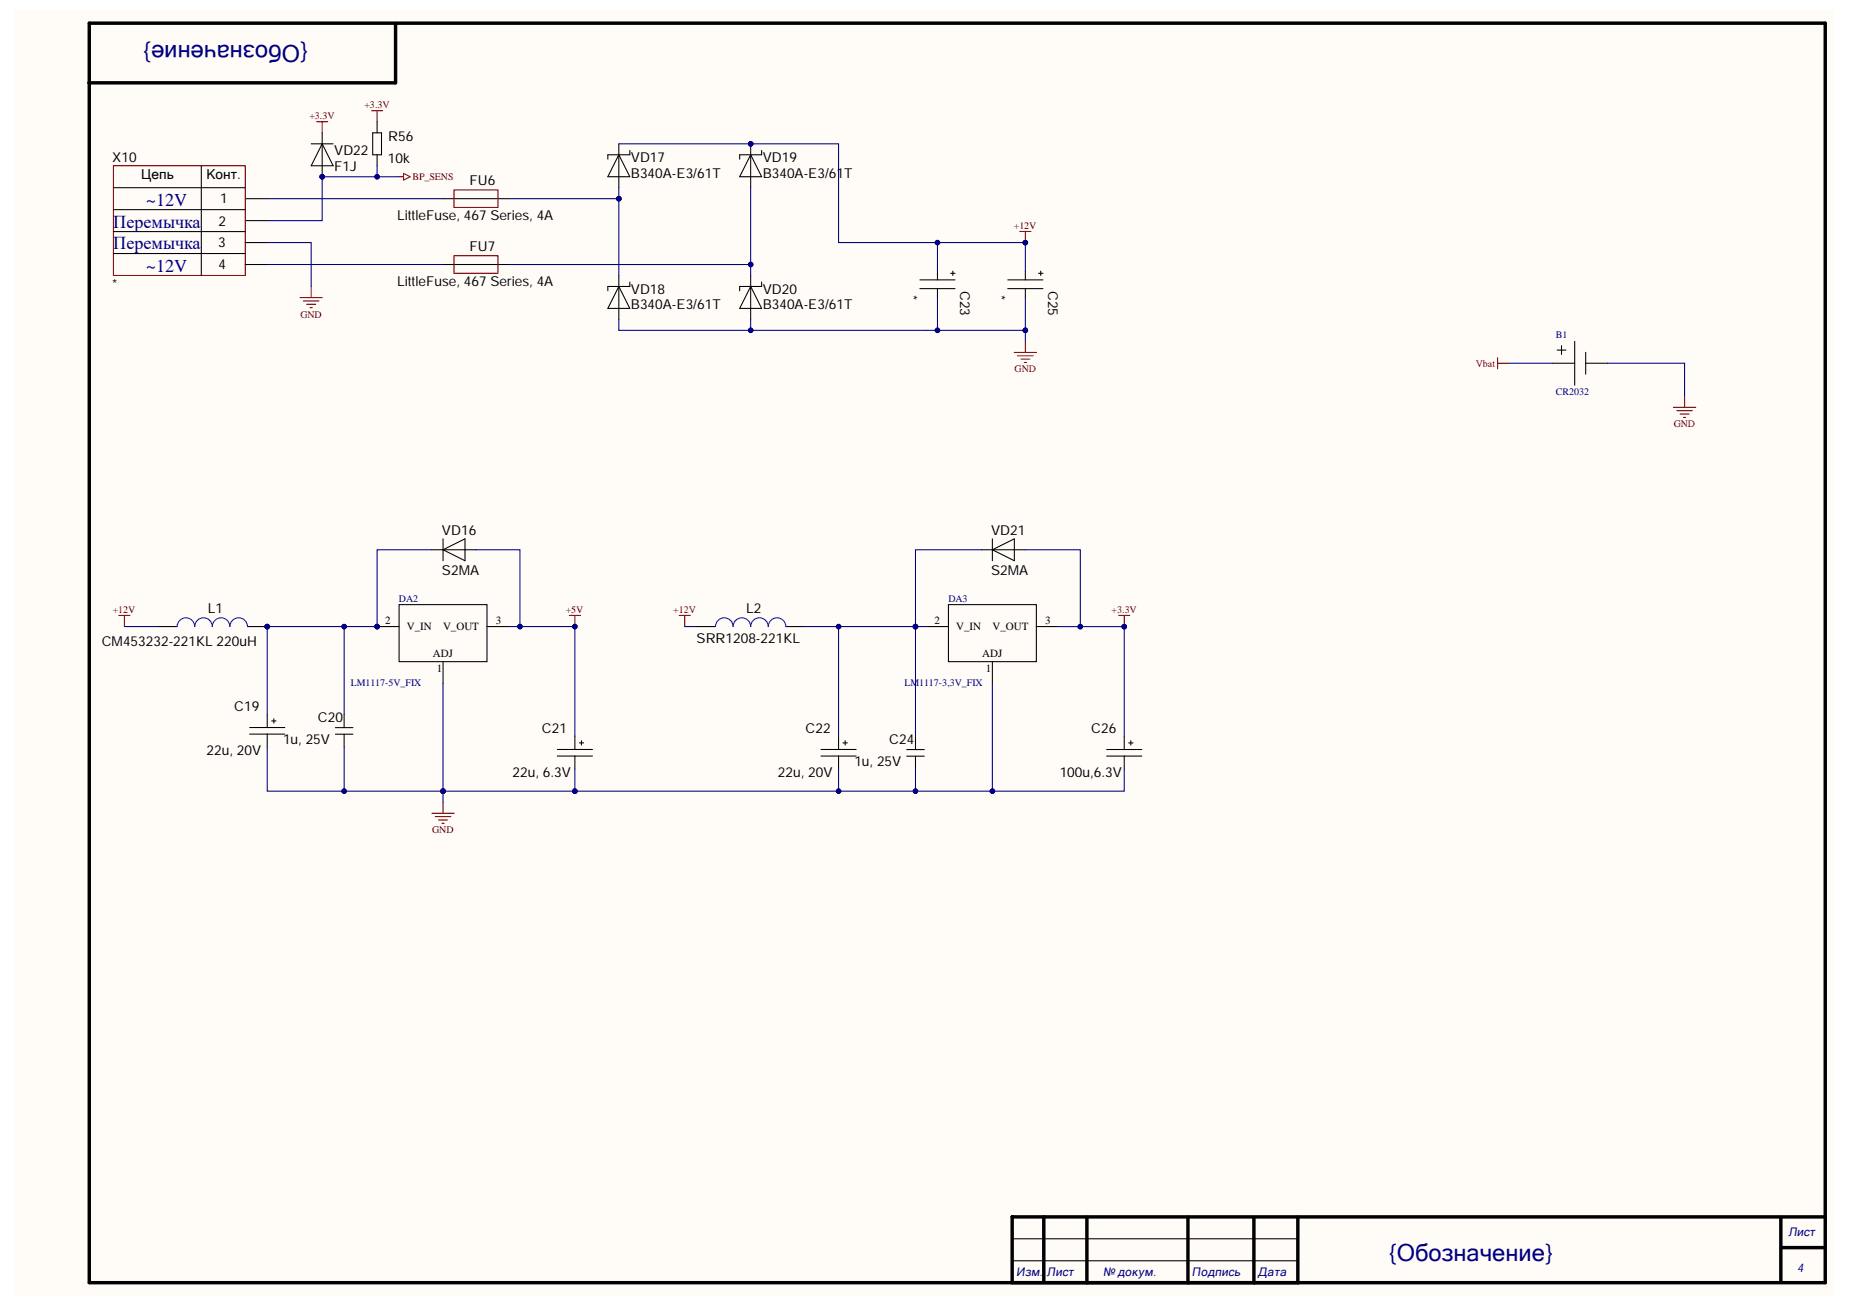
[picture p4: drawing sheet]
<svg xmlns="http://www.w3.org/2000/svg" width="297mm" height="210mm" viewBox="0 0 297 210" stroke-linecap="round" stroke-linejoin="round" font-family="sans-serif">
<defs><g id="words">
<g font-size="3.8" fill="#000080">
<text x="49.4" y="7.2" transform="rotate(-180 49.4 7.2)">{Обозначение}</text>
<text x="222.9" y="202.3">{Обозначение}</text>
</g>
<g font-size="2.9" fill="#000080">
<text x="23.5" y="33">~12V</text>
<text x="18.2" y="40">Перемычка</text>
<text x="18.2" y="36.5">Перемычка</text>
<text x="23.5" y="43.6">~12V</text>
</g>
<g font-size="2.2">
<text x="62.3" y="22.6">R56</text>
<text x="18" y="25.9">X10</text>
<text x="22.7" y="28.8">Цепь</text>
<text x="33.1" y="28.8">Конт.</text>
<text x="53.6" y="24.9">VD22</text>
<text x="53.6" y="27.5">F1J</text>
<text x="62.3" y="26.1">10k</text>
<text x="75.3" y="29.6">FU6</text>
<text x="101.2" y="26">VD17</text>
<text x="101.2" y="28.5">B340A-E3/61T</text>
<text x="122.4" y="26">VD19</text>
<text x="122.4" y="28.5">B340A-E3/61T</text>
<text x="35.4" y="32.6">1</text>
<text x="63.7" y="35.3">LittleFuse, 467 Series, 4A</text>
<text x="35" y="39.7">3</text>
<text x="35.1" y="36.2">2</text>
<text x="75.3" y="40.2">FU7</text>
<text x="18" y="46.4">*</text>
<text x="35.1" y="43.2">4</text>
<text x="63.7" y="45.9">LittleFuse, 467 Series, 4A</text>
<text x="101.2" y="47.1">VD18</text>
<text x="122.4" y="47.1">VD20</text>
<text x="145.6" y="47.3" transform="rotate(90 145.6 47.3)">*</text>
<text x="154.1" y="46.7" transform="rotate(90 154.1 46.7)">C23</text>
<text x="159.7" y="47.3" transform="rotate(90 159.7 47.3)">*</text>
<text x="168.2" y="46.7" transform="rotate(90 168.2 46.7)">C25</text>
<text x="101.2" y="49.6">B340A-E3/61T</text>
<text x="122.4" y="49.6">B340A-E3/61T</text>
<text x="70.9" y="85.8">VD16</text>
<text x="159.1" y="85.8">VD21</text>
<text x="70.9" y="92.2">S2MA</text>
<text x="159.1" y="92.2">S2MA</text>
<text x="33.4" y="98.3">L1</text>
<text x="119.8" y="98.3">L2</text>
<text x="16.3" y="103.6">CM453232-221KL 220uH</text>
<text x="111.8" y="103.3">SRR1208-221KL</text>
<text x="37.6" y="114.2">C19</text>
<text x="45.4" y="119.4">1u, 25V</text>
<text x="51" y="115.9">C20</text>
<text x="86.9" y="117.7">C21</text>
<text x="129.3" y="117.7">C22</text>
<text x="142.7" y="119.4">C24</text>
<text x="175.1" y="117.7">C26</text>
<text x="33.2" y="121.2">22u, 20V</text>
<text x="82.3" y="124.7">22u, 6.3V</text>
<text x="124.8" y="124.7">22u, 20V</text>
<text x="137.1" y="123">1u, 25V</text>
<text x="170.1" y="124.7">100u,6.3V</text>
</g>
<g font-size="1.9" fill="#000080">
<text x="287" y="198.4">Лист</text>
<text x="163.1" y="204.7">Изм.</text>
<text x="168" y="204.7">Лист</text>
<text x="177" y="204.7">№ докум.</text>
<text x="191.3" y="204.7">Подпись</text>
<text x="201.9" y="204.7">Дата</text>
<text x="288.4" y="204.2">4</text>
</g>
<g font-size="1.8">
<text x="61.8" y="100.2">2</text>
<text x="65.3" y="101.1">V_IN</text>
<text x="71.1" y="101.1">V_OUT</text>
<text x="79.6" y="100.2">3</text>
<text x="150" y="100.2">2</text>
<text x="153.4" y="101.1">V_IN</text>
<text x="159.3" y="101.1">V_OUT</text>
<text x="167.7" y="100.2">3</text>
<text x="69.5" y="105.5">ADJ</text>
<text x="70.1" y="107.8">1</text>
<text x="157.6" y="105.5">ADJ</text>
<text x="158.2" y="107.8">1</text>
</g>
<g font-size="1.6" fill="#800000">
<text x="58.5" y="17.4">+3.3V</text>
<text x="49.6" y="19.2">+3.3V</text>
<text x="66.2" y="28.9">BP_SENS</text>
<text x="162.7" y="36.8">+12V</text>
<text x="48.2" y="51">GND</text>
<text x="162.8" y="59.8">GND</text>
<text x="236.8" y="58.8">Vbat</text>
<text x="268.6" y="68.6">GND</text>
<text x="18.1" y="98.4">+12V</text>
<text x="90.8" y="98.4">+5V</text>
<text x="108.1" y="98.4">+12V</text>
<text x="178.4" y="98.4">+3.3V</text>
<text x="69.4" y="133.8">GND</text>
</g>
<g font-size="1.6" fill="#000080">
<text x="249.7" y="54.2">B1</text>
<text x="249.7" y="63.4">CR2032</text>
<text x="64" y="96.7">DA2</text>
<text x="152.2" y="96.7">DA3</text>
<text x="56.3" y="110.1">LM1117-5V_FIX</text>
<text x="145.1" y="110.1">LM1117-3,3V_FIX</text>
</g>
</g></defs>
<g fill="#fffcf8">
<path d="M2.3 1.6h292v206.4h-292z" fill-rule="evenodd"/>
<path d="M2.3 1.6h292v206.4h-292z" fill-rule="evenodd"/>
</g>
<path d="M14.3 3.7h278.6v202.1h-278.6zM63.4 3.8l.1 9.5h-49.3M167.5 195.3v10.4M174.4 195.3v10.5M190.6 195.3v10.5M201.2 195.4v10.4M208.2 195.3h-45.8v10.5M208.3 195.4v10.4M208.3 195.3h84.6M285.8 195.3v10.5M285.9 200.2h7" fill="none" stroke="#000" stroke-width=".55"/>
<g fill="#000">
<circle cx="162.4" cy="195.3" r=".28"/>
<circle cx="174.4" cy="205.8" r=".28"/>
<circle cx="190.6" cy="205.8" r=".28"/>
<circle cx="201.2" cy="205.8" r=".28"/>
<circle cx="208.3" cy="205.8" r=".28"/>
</g>
<g fill="none" stroke="#000" stroke-width=".17">
<path d="M18.2 30.1h21.2M18.2 33.6h21.2M18.2 37.2h21.2M32.3 26.6v17.6M39.4 31.9h3.5M39.4 35.4h3.5M39.4 38.9h3.5M99.3 23.1v7M99.3 24.8l1.8 3.6h-3.6zM101.1 24.1v.7h-3.6v.7M18.2 40.7h21.2M39.4 42.4h3.5"/>
<path d="M162.4 198.8h45.8M162.4 202.3h45.8"/>
</g>
<path d="M18.2 26.6h21.2v17.6h-21.2zM48.1 47.8h3.6M48.7 48.3h2.5M49.2 48.8h1.5M49.8 49.4h.3M49.9 46v1.8M162.8 56.6h3.5M163.3 57.1h2.5M163.8 57.6h1.5M164.4 58.2h.3M164.5 54.8v1.8" fill="none" stroke="#800000" stroke-width=".17"/>
<circle cx="120.5" cy="23.1" r=".36" fill="#000080"/>
<circle cx="120.5" cy="23.1" r=".36" fill="none" stroke="#000080" stroke-width=".16"/>
<path d="M120.5 23.1v1.7M120.5 28.4v1.7" fill="none" stroke="#000" stroke-width=".17"/>
<circle cx="120.5" cy="23.1" r=".36" fill="#000080"/>
<circle cx="120.5" cy="23.1" r=".36" fill="none" stroke="#000080" stroke-width=".16"/>
<path d="M71.1 31.9h10.6M120.5 24.8l1.7 3.6h-3.5zM120.5 24.8v3.6M122.2 24.1v.7h-3.5v.7M71.1 42.4h10.6M99.3 44.2v7.1M99.3 46l1.8 3.5h-3.6zM101.1 45.3v.7h-3.6v.7M120.5 44.2v7.1M120.5 46l1.7 3.5h-3.5zM122.2 45.3v.7h-3.5v.7" fill="none" stroke="#000" stroke-width=".17"/>
<path d="M72.9 30.5h7v2.8h-7zM163.6 37.1h1.8M164.5 37.1v1.8M72.9 41h7v2.9h-7z" fill="none" stroke="#800000" stroke-width=".17"/>
<circle cx="164.5" cy="38.9" r=".36" fill="#000080"/>
<circle cx="164.5" cy="38.9" r=".36" fill="none" stroke="#000080" stroke-width=".16"/>
<path d="M152.2 97h14.1v9.2h-14.1zM148.7 100.6h3.5M159.3 106.2v3.5M166.3 100.6h3.5" fill="none" stroke="#000" stroke-width=".17"/>
<circle cx="60.5" cy="100.6" r=".36" fill="#000080"/>
<circle cx="60.5" cy="100.6" r=".36" fill="none" stroke="#000080" stroke-width=".16"/>
<path d="M64 97h14.1v9.2h-14.1zM60.5 100.6h3.5" fill="none" stroke="#000" stroke-width=".17"/>
<circle cx="60.5" cy="100.6" r=".36" fill="#000080"/>
<circle cx="60.5" cy="100.6" r=".36" fill="none" stroke="#000080" stroke-width=".16"/>
<path d="M71.1 106.2v3.5M78.1 100.6h3.6" fill="none" stroke="#000" stroke-width=".17"/>
<path d="M91.4 98.8h1.8M92.3 98.8v1.8M69.3 130.5h3.6M69.8 131h2.5M70.4 131.6h1.4M70.9 132.1h.4M71.1 128.7v1.8" fill="none" stroke="#800000" stroke-width=".17"/>
<circle cx="92.3" cy="100.6" r=".36" fill="#000080"/>
<circle cx="92.3" cy="100.6" r=".36" fill="none" stroke="#000080" stroke-width=".16"/>
<path d="M179.5 98.8h1.8M180.4 98.8v1.8" fill="none" stroke="#800000" stroke-width=".17"/>
<circle cx="180.4" cy="100.6" r=".36" fill="#000080"/>
<circle cx="180.4" cy="100.6" r=".36" fill="none" stroke="#000080" stroke-width=".16"/>
<g fill="none" stroke="#800000" stroke-width=".17">
<path d="M50.8 19.5h1.8M51.7 19.5v1.8M64 28.4h.8M64.8 27.8l1 .6-1 .5zM240.3 57.4v1.8M240.3 58.3h1.8M268.5 65.4h3.6M269.1 65.9h2.5M269.6 66.4h1.5M270.2 67h.3M270.3 63.6v1.8M19.1 98.8h1.8"/>
<path d="M20 98.8v1.8M109 98.8h1.8M109.9 98.8v1.8"/>
</g>
<g fill="none" stroke="#000" stroke-width=".17">
<path d="M69.3 88.2h7.1M71.1 86.5v3.5M71.1 88.2l3.5-1.7v3.5zM157.5 88.2h7M159.3 86.5v3.5M159.3 88.2l3.5-1.7v3.5zM40.1 116.8h5.6M40.1 117.8h5.6M42.9 114.6v2.2M42.9 117.8v2.1M43.6 115.7h.7M43.9 115.3v.7"/>
<path d="M53.8 117.8h2.8M53.8 116.8h2.8M55.2 114.6v2.1M55.2 117.8v2.1M92.3 118.2v2.1M93 119.2h.7M93.3 118.9v.7M111.6 100.6h3.2M126.1 100.6h3.2M134.6 118.2v2.1M135.3 119.2h.7M135.6 118.9v.7"/>
<path d="M146.9 118.2v2.1M180.4 118.2v2.1M181.1 119.2h.7M181.5 118.9v.7M89.4 120.3h5.7M89.4 121.3h5.7M92.3 121.3v2.1M131.7 120.3h5.7M131.7 121.3h5.7M134.6 121.3v2.1M145.5 121.3h2.8M145.5 120.3h2.8"/>
<path d="M146.9 121.3v2.1M177.6 120.3h5.6M177.6 121.3h5.6M180.4 121.3v2.1"/>
</g>
<path d="M114.8 100.6a1.41 1.41 0 0 1 1.4-1.5 1.41 1.41 0 0 1 1.4 1.5 1.41 1.41 0 0 1 1.5-1.5 1.41 1.41 0 0 1 1.4 1.5 1.41 1.41 0 0 1 1.4-1.5 1.41 1.41 0 0 1 1.4 1.5 1.41 1.41 0 0 1 1.4-1.5 1.41 1.41 0 0 1 1.4 1.5" fill="none" stroke="#00f" stroke-width=".17"/>
<circle cx="51.7" cy="28.4" r=".36" fill="#000080"/>
<circle cx="51.7" cy="28.4" r=".36" fill="none" stroke="#000080" stroke-width=".16"/>
<path d="M51.7 26.6v1.8" fill="none" stroke="#000" stroke-width=".17"/>
<circle cx="51.7" cy="28.4" r=".36" fill="#000080"/>
<circle cx="51.7" cy="28.4" r=".36" fill="none" stroke="#000080" stroke-width=".16"/>
<path d="M60.5 19.6v1.7M49.9 23.1h3.6M51.7 21.3v5.3M51.7 23.1l1.8 3.5h-3.6zM59.8 21.3h1.4v3.5h-1.4zM60.5 24.8v1.8" fill="none" stroke="#000" stroke-width=".17"/>
<path d="M59.6 17.8h1.8M60.5 17.8v1.8" fill="none" stroke="#800000" stroke-width=".17"/>
<circle cx="42.9" cy="100.6" r=".36" fill="#000080"/>
<circle cx="42.9" cy="100.6" r=".36" fill="none" stroke="#000080" stroke-width=".16"/>
<path d="M39.7 100.6h3.2" fill="none" stroke="#000" stroke-width=".17"/>
<circle cx="42.9" cy="100.6" r=".36" fill="#000080"/>
<circle cx="42.9" cy="100.6" r=".36" fill="none" stroke="#000080" stroke-width=".16"/>
<g fill="none" stroke="#000" stroke-width=".17">
<path d="M147.6 44.9h5.7M147.6 46.3h5.7M150.4 43.5v1.4M150.4 46.3v1.4M152.6 43.9h.7M152.9 43.5v.7M161.7 44.9h5.7M161.7 46.3h5.7M164.5 43.5v1.4M164.5 46.3v1.4M166.7 43.9h.7M167 43.5v.7"/>
<path d="M249.2 58.3h3.5M249.9 56.2h1.4M250.6 55.5v1.4M252.7 54.8v7M254.5 58.3h3.5M254.5 56.5v3.6M25.3 100.6h3.1"/>
</g>
<path d="M28.4 100.6a1.41 1.41 0 0 1 1.4-1.5 1.41 1.41 0 0 1 1.4 1.5 1.41 1.41 0 0 1 1.5-1.5 1.41 1.41 0 0 1 1.4 1.5 1.41 1.41 0 0 1 1.4-1.5 1.41 1.41 0 0 1 1.4 1.5 1.41 1.41 0 0 1 1.4-1.5 1.41 1.41 0 0 1 1.4 1.5" fill="none" stroke="#00f" stroke-width=".17"/>
<path d="M164.5 53v1.8" fill="none" stroke="#000080" stroke-width=".17"/>
<circle cx="164.5" cy="53" r=".36" fill="#000080"/>
<circle cx="164.5" cy="53" r=".36" fill="none" stroke="#000080" stroke-width=".16"/>
<path d="M99.3 31.9v12.3" fill="none" stroke="#000080" stroke-width=".17"/>
<circle cx="99.3" cy="31.9" r=".36" fill="#000080"/>
<circle cx="99.3" cy="31.9" r=".36" fill="none" stroke="#000080" stroke-width=".16"/>
<path d="M99.3 30.1v1.8" fill="none" stroke="#000080" stroke-width=".17"/>
<circle cx="99.3" cy="31.9" r=".36" fill="#000080"/>
<circle cx="99.3" cy="31.9" r=".36" fill="none" stroke="#000080" stroke-width=".16"/>
<path d="M120.5 51.3v1.7" fill="none" stroke="#000080" stroke-width=".17"/>
<circle cx="120.5" cy="53" r=".36" fill="#000080"/>
<circle cx="120.5" cy="53" r=".36" fill="none" stroke="#000080" stroke-width=".16"/>
<path d="M120.5 30.1v14.1" fill="none" stroke="#000080" stroke-width=".17"/>
<circle cx="120.5" cy="42.4" r=".36" fill="#000080"/>
<circle cx="120.5" cy="42.4" r=".36" fill="none" stroke="#000080" stroke-width=".16"/>
<path d="M42.9 38.9h7v7.1M42.9 31.9h28.2M81.7 31.9h17.6" fill="none" stroke="#000080" stroke-width=".17"/>
<circle cx="99.3" cy="31.9" r=".36" fill="#000080"/>
<circle cx="99.3" cy="31.9" r=".36" fill="none" stroke="#000080" stroke-width=".16"/>
<path d="M42.9 42.4h28.2M81.7 42.5h38.8" fill="none" stroke="#000080" stroke-width=".17"/>
<circle cx="120.5" cy="42.4" r=".36" fill="#000080"/>
<circle cx="120.5" cy="42.4" r=".36" fill="none" stroke="#000080" stroke-width=".16"/>
<path d="M55.2 119.9v7.1h15.9v1.7" fill="none" stroke="#000080" stroke-width=".17"/>
<circle cx="55.2" cy="127" r=".36" fill="#000080"/>
<circle cx="55.2" cy="127" r=".36" fill="none" stroke="#000080" stroke-width=".16"/>
<circle cx="71.1" cy="127" r=".36" fill="#000080"/>
<circle cx="71.1" cy="127" r=".36" fill="none" stroke="#000080" stroke-width=".16"/>
<path d="M180.4 100.6v17.6" fill="none" stroke="#000080" stroke-width=".17"/>
<circle cx="180.4" cy="100.6" r=".36" fill="#000080"/>
<circle cx="180.4" cy="100.6" r=".36" fill="none" stroke="#000080" stroke-width=".16"/>
<path d="M69.3 88.2h-8.8v12.4" fill="none" stroke="#000080" stroke-width=".17"/>
<circle cx="60.5" cy="100.6" r=".36" fill="#000080"/>
<circle cx="60.5" cy="100.6" r=".36" fill="none" stroke="#000080" stroke-width=".16"/>
<path d="M76.4 88.2h7v12.4" fill="none" stroke="#000080" stroke-width=".17"/>
<circle cx="83.4" cy="100.6" r=".36" fill="#000080"/>
<circle cx="83.4" cy="100.6" r=".36" fill="none" stroke="#000080" stroke-width=".16"/>
<path d="M157.5 88.2h-10.6v12.4" fill="none" stroke="#000080" stroke-width=".17"/>
<circle cx="146.9" cy="100.6" r=".36" fill="#000080"/>
<circle cx="146.9" cy="100.6" r=".36" fill="none" stroke="#000080" stroke-width=".16"/>
<path d="M164.5 88.2h8.9v12.4" fill="none" stroke="#000080" stroke-width=".17"/>
<circle cx="173.4" cy="100.6" r=".36" fill="#000080"/>
<circle cx="173.4" cy="100.6" r=".36" fill="none" stroke="#000080" stroke-width=".16"/>
<path d="M146.9 100.6v17.6" fill="none" stroke="#000080" stroke-width=".17"/>
<circle cx="146.9" cy="100.6" r=".36" fill="#000080"/>
<circle cx="146.9" cy="100.6" r=".36" fill="none" stroke="#000080" stroke-width=".16"/>
<path d="M20 100.6h5.3M109.9 100.6h1.7M146.9 123.4v3.6" fill="none" stroke="#000080" stroke-width=".17"/>
<circle cx="146.9" cy="127" r=".36" fill="#000080"/>
<circle cx="146.9" cy="127" r=".36" fill="none" stroke="#000080" stroke-width=".16"/>
<path d="M55.2 100.6v14" fill="none" stroke="#000080" stroke-width=".17"/>
<circle cx="55.2" cy="100.6" r=".36" fill="#000080"/>
<circle cx="55.2" cy="100.6" r=".36" fill="none" stroke="#000080" stroke-width=".16"/>
<path d="M169.8 100.6h10.6" fill="none" stroke="#000080" stroke-width=".17"/>
<circle cx="173.4" cy="100.6" r=".36" fill="#000080"/>
<circle cx="173.4" cy="100.6" r=".36" fill="none" stroke="#000080" stroke-width=".16"/>
<circle cx="180.4" cy="100.6" r=".36" fill="#000080"/>
<circle cx="180.4" cy="100.6" r=".36" fill="none" stroke="#000080" stroke-width=".16"/>
<path d="M42.9 100.6v14" fill="none" stroke="#000080" stroke-width=".17"/>
<circle cx="42.9" cy="100.6" r=".36" fill="#000080"/>
<circle cx="42.9" cy="100.6" r=".36" fill="none" stroke="#000080" stroke-width=".16"/>
<path d="M42.9 119.9v7.1h12.3" fill="none" stroke="#000080" stroke-width=".17"/>
<circle cx="55.2" cy="127" r=".36" fill="#000080"/>
<circle cx="55.2" cy="127" r=".36" fill="none" stroke="#000080" stroke-width=".16"/>
<path d="M129.3 100.6h17.6" fill="none" stroke="#000080" stroke-width=".17"/>
<circle cx="146.9" cy="100.6" r=".36" fill="#000080"/>
<circle cx="146.9" cy="100.6" r=".36" fill="none" stroke="#000080" stroke-width=".16"/>
<circle cx="134.6" cy="100.6" r=".36" fill="#000080"/>
<circle cx="134.6" cy="100.6" r=".36" fill="none" stroke="#000080" stroke-width=".16"/>
<path d="M134.6 100.6v17.6" fill="none" stroke="#000080" stroke-width=".17"/>
<circle cx="134.6" cy="100.6" r=".36" fill="#000080"/>
<circle cx="134.6" cy="100.6" r=".36" fill="none" stroke="#000080" stroke-width=".16"/>
<path d="M134.6 123.4v3.6" fill="none" stroke="#000080" stroke-width=".17"/>
<circle cx="134.6" cy="127" r=".36" fill="#000080"/>
<circle cx="134.6" cy="127" r=".36" fill="none" stroke="#000080" stroke-width=".16"/>
<path d="M60.5 26.6v1.8" fill="none" stroke="#000080" stroke-width=".17"/>
<circle cx="60.5" cy="28.4" r=".36" fill="#000080"/>
<circle cx="60.5" cy="28.4" r=".36" fill="none" stroke="#000080" stroke-width=".16"/>
<path d="M64 28.4h-12.3v7h-8.8" fill="none" stroke="#000080" stroke-width=".17"/>
<circle cx="51.7" cy="28.4" r=".36" fill="#000080"/>
<circle cx="51.7" cy="28.4" r=".36" fill="none" stroke="#000080" stroke-width=".16"/>
<circle cx="60.5" cy="28.4" r=".36" fill="#000080"/>
<circle cx="60.5" cy="28.4" r=".36" fill="none" stroke="#000080" stroke-width=".16"/>
<path d="M42.9 100.6h17.6" fill="none" stroke="#000080" stroke-width=".17"/>
<circle cx="42.9" cy="100.6" r=".36" fill="#000080"/>
<circle cx="42.9" cy="100.6" r=".36" fill="none" stroke="#000080" stroke-width=".16"/>
<circle cx="55.2" cy="100.6" r=".36" fill="#000080"/>
<circle cx="55.2" cy="100.6" r=".36" fill="none" stroke="#000080" stroke-width=".16"/>
<circle cx="60.5" cy="100.6" r=".36" fill="#000080"/>
<circle cx="60.5" cy="100.6" r=".36" fill="none" stroke="#000080" stroke-width=".16"/>
<path d="M81.7 100.6h10.6v17.6" fill="none" stroke="#000080" stroke-width=".17"/>
<circle cx="92.3" cy="100.6" r=".36" fill="#000080"/>
<circle cx="92.3" cy="100.6" r=".36" fill="none" stroke="#000080" stroke-width=".16"/>
<circle cx="83.4" cy="100.6" r=".36" fill="#000080"/>
<circle cx="83.4" cy="100.6" r=".36" fill="none" stroke="#000080" stroke-width=".16"/>
<path d="M242.1 58.3h7.1M258 58.3h12.3v5.3M146.9 100.6h1.8" fill="none" stroke="#000080" stroke-width=".17"/>
<circle cx="146.9" cy="100.6" r=".36" fill="#000080"/>
<circle cx="146.9" cy="100.6" r=".36" fill="none" stroke="#000080" stroke-width=".16"/>
<path d="M180.4 123.4v3.6h-21.1" fill="none" stroke="#000080" stroke-width=".17"/>
<circle cx="159.3" cy="127" r=".36" fill="#000080"/>
<circle cx="159.3" cy="127" r=".36" fill="none" stroke="#000080" stroke-width=".16"/>
<path d="M159.3 109.7v17.3h-67" fill="none" stroke="#000080" stroke-width=".17"/>
<circle cx="159.3" cy="127" r=".36" fill="#000080"/>
<circle cx="159.3" cy="127" r=".36" fill="none" stroke="#000080" stroke-width=".16"/>
<circle cx="146.9" cy="127" r=".36" fill="#000080"/>
<circle cx="146.9" cy="127" r=".36" fill="none" stroke="#000080" stroke-width=".16"/>
<circle cx="134.6" cy="127" r=".36" fill="#000080"/>
<circle cx="134.6" cy="127" r=".36" fill="none" stroke="#000080" stroke-width=".16"/>
<circle cx="92.3" cy="127" r=".36" fill="#000080"/>
<circle cx="92.3" cy="127" r=".36" fill="none" stroke="#000080" stroke-width=".16"/>
<circle cx="71.1" cy="127" r=".36" fill="#000080"/>
<circle cx="71.1" cy="127" r=".36" fill="none" stroke="#000080" stroke-width=".16"/>
<circle cx="71.1" cy="127" r=".36" fill="#000080"/>
<circle cx="71.1" cy="127" r=".36" fill="none" stroke="#000080" stroke-width=".16"/>
<path d="M92.3 123.4v3.6" fill="none" stroke="#000080" stroke-width=".17"/>
<circle cx="92.3" cy="127" r=".36" fill="#000080"/>
<circle cx="92.3" cy="127" r=".36" fill="none" stroke="#000080" stroke-width=".16"/>
<path d="M71.1 109.7v17.3h21.2" fill="none" stroke="#000080" stroke-width=".17"/>
<circle cx="71.1" cy="127" r=".36" fill="#000080"/>
<circle cx="71.1" cy="127" r=".36" fill="none" stroke="#000080" stroke-width=".16"/>
<circle cx="92.3" cy="127" r=".36" fill="#000080"/>
<circle cx="92.3" cy="127" r=".36" fill="none" stroke="#000080" stroke-width=".16"/>
<path d="M164.5 38.9v4.6" fill="none" stroke="#000080" stroke-width=".17"/>
<circle cx="164.5" cy="38.9" r=".36" fill="#000080"/>
<circle cx="164.5" cy="38.9" r=".36" fill="none" stroke="#000080" stroke-width=".16"/>
<path d="M164.5 47.7v5.3" fill="none" stroke="#000080" stroke-width=".17"/>
<circle cx="164.5" cy="53" r=".36" fill="#000080"/>
<circle cx="164.5" cy="53" r=".36" fill="none" stroke="#000080" stroke-width=".16"/>
<path d="M150.4 53h14.1" fill="none" stroke="#000080" stroke-width=".17"/>
<circle cx="164.5" cy="53" r=".36" fill="#000080"/>
<circle cx="164.5" cy="53" r=".36" fill="none" stroke="#000080" stroke-width=".16"/>
<circle cx="150.4" cy="53" r=".36" fill="#000080"/>
<circle cx="150.4" cy="53" r=".36" fill="none" stroke="#000080" stroke-width=".16"/>
<path d="M150.4 47.7v5.3h-1.7" fill="none" stroke="#000080" stroke-width=".17"/>
<circle cx="150.4" cy="53" r=".36" fill="#000080"/>
<circle cx="150.4" cy="53" r=".36" fill="none" stroke="#000080" stroke-width=".16"/>
<path d="M99.3 51.3v1.7h49.4" fill="none" stroke="#000080" stroke-width=".17"/>
<circle cx="120.5" cy="53" r=".36" fill="#000080"/>
<circle cx="120.5" cy="53" r=".36" fill="none" stroke="#000080" stroke-width=".16"/>
<path d="M99.3 23.1h35.3v15.8h29.9" fill="none" stroke="#000080" stroke-width=".17"/>
<circle cx="120.5" cy="23.1" r=".36" fill="#000080"/>
<circle cx="120.5" cy="23.1" r=".36" fill="none" stroke="#000080" stroke-width=".16"/>
<circle cx="150.4" cy="38.9" r=".36" fill="#000080"/>
<circle cx="150.4" cy="38.9" r=".36" fill="none" stroke="#000080" stroke-width=".16"/>
<circle cx="164.5" cy="38.9" r=".36" fill="#000080"/>
<circle cx="164.5" cy="38.9" r=".36" fill="none" stroke="#000080" stroke-width=".16"/>
<path d="M150.4 38.9v4.6" fill="none" stroke="#000080" stroke-width=".17"/>
<circle cx="150.4" cy="38.9" r=".36" fill="#000080"/>
<circle cx="150.4" cy="38.9" r=".36" fill="none" stroke="#000080" stroke-width=".16"/>
<use href="#words"/>
</svg>
